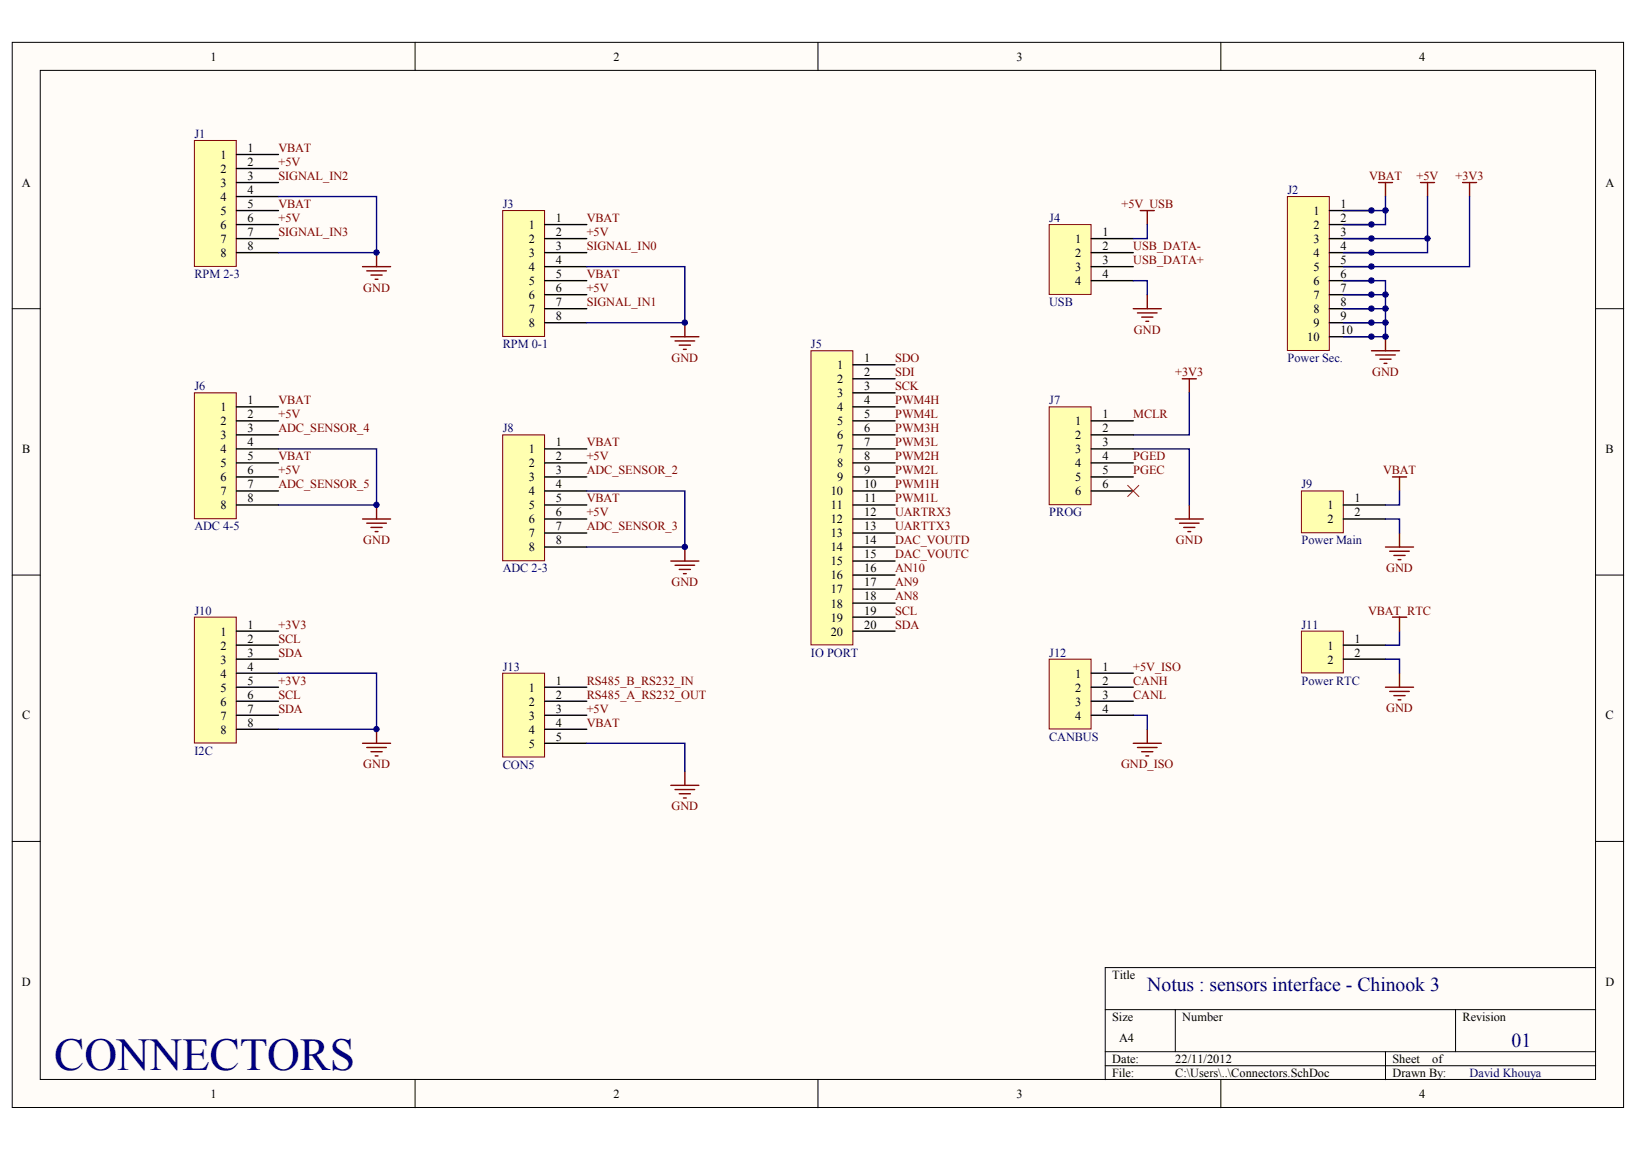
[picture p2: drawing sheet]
<svg xmlns="http://www.w3.org/2000/svg" width="289mm" height="203mm" viewBox="0 0 289 203" stroke-linecap="round" stroke-linejoin="round" font-family="sans-serif">
<defs><g id="words">
<text font-size="8" fill="#000080" x="9.6" y="188.7">CONNECTORS</text>
<g font-size="3.5" fill="#000080">
<text x="202.4" y="174.7">Notus : sensors interface - Chinook 3</text>
<text x="266.6" y="184.6">01</text>
</g>
<g font-size="2.2">
<text x="37.2" y="10.7">1</text>
<text x="108.2" y="10.7">2</text>
<text x="179.3" y="10.7">3</text>
<text x="250.3" y="10.7">4</text>
<text x="38.9" y="28">1</text>
<text x="43.7" y="29.3">2</text>
<text x="43.7" y="26.8">1</text>
<text x="3.9" y="32.9">A</text>
<text x="38.9" y="30.5">2</text>
<text x="38.9" y="33">3</text>
<text x="38.9" y="35.4">4</text>
<text x="43.7" y="31.7">3</text>
<text x="43.7" y="34.2">4</text>
<text x="283.2" y="32.9">A</text>
<text x="38.9" y="37.9">5</text>
<text x="38.9" y="40.4">6</text>
<text x="43.7" y="36.7">5</text>
<text x="43.7" y="39.2">6</text>
<text x="43.7" y="41.6">7</text>
<text x="93.3" y="40.4">1</text>
<text x="98.1" y="41.6">2</text>
<text x="98.1" y="39.2">1</text>
<text x="194.5" y="41.6">1</text>
<text x="231.7" y="40.4">2</text>
<text x="231.7" y="37.9">1</text>
<text x="236.5" y="39.2">2</text>
<text x="236.5" y="36.7">1</text>
<text x="236.5" y="41.6">3</text>
<text x="38.9" y="42.9">7</text>
<text x="38.9" y="45.3">8</text>
<text x="43.7" y="44.1">8</text>
<text x="93.3" y="42.9">2</text>
<text x="93.3" y="45.3">3</text>
<text x="93.3" y="47.8">4</text>
<text x="98.1" y="44.1">3</text>
<text x="98.1" y="46.6">4</text>
<text x="189.7" y="45.3">2</text>
<text x="189.7" y="42.9">1</text>
<text x="189.7" y="47.8">3</text>
<text x="194.5" y="44.1">2</text>
<text x="194.5" y="46.6">3</text>
<text x="231.7" y="42.9">3</text>
<text x="231.7" y="45.3">4</text>
<text x="231.7" y="47.8">5</text>
<text x="236.5" y="44.1">4</text>
<text x="236.5" y="46.6">5</text>
<text x="93.3" y="50.3">5</text>
<text x="93.3" y="52.8">6</text>
<text x="98.1" y="49">5</text>
<text x="98.1" y="51.5">6</text>
<text x="98.1" y="54">7</text>
<text x="189.7" y="50.3">4</text>
<text x="194.5" y="49">4</text>
<text x="231.7" y="50.3">6</text>
<text x="231.7" y="52.8">7</text>
<text x="236.5" y="49">6</text>
<text x="236.5" y="51.5">7</text>
<text x="236.5" y="54">8</text>
<text x="93.3" y="55.2">7</text>
<text x="93.3" y="57.7">8</text>
<text x="98.1" y="56.5">8</text>
<text x="231.7" y="55.2">8</text>
<text x="231.7" y="57.7">9</text>
<text x="236.5" y="56.5">9</text>
<text x="236.5" y="58.9">10</text>
<text x="147.6" y="65.1">1</text>
<text x="152.4" y="63.9">1</text>
<text x="230.6" y="60.2">10</text>
<text x="43.7" y="71.3">1</text>
<text x="147.6" y="67.6">2</text>
<text x="147.6" y="70.1">3</text>
<text x="152.4" y="66.4">2</text>
<text x="152.4" y="68.8">3</text>
<text x="152.4" y="71.3">4</text>
<text x="38.9" y="75">2</text>
<text x="38.9" y="72.5">1</text>
<text x="38.9" y="77.5">3</text>
<text x="43.7" y="73.8">2</text>
<text x="43.7" y="76.2">3</text>
<text x="147.6" y="72.5">4</text>
<text x="147.6" y="75">5</text>
<text x="147.6" y="77.5">6</text>
<text x="152.4" y="73.8">5</text>
<text x="152.4" y="76.2">6</text>
<text x="189.7" y="77.5">2</text>
<text x="189.7" y="75">1</text>
<text x="194.5" y="76.2">2</text>
<text x="194.5" y="73.8">1</text>
<text x="3.9" y="79.9">B</text>
<text x="38.9" y="80">4</text>
<text x="38.9" y="82.4">5</text>
<text x="43.7" y="78.7">4</text>
<text x="43.7" y="81.2">5</text>
<text x="43.7" y="83.7">6</text>
<text x="93.3" y="82.4">2</text>
<text x="93.3" y="80">1</text>
<text x="98.1" y="81.2">2</text>
<text x="98.1" y="78.7">1</text>
<text x="98.1" y="83.7">3</text>
<text x="147.6" y="80">7</text>
<text x="147.6" y="82.4">8</text>
<text x="152.4" y="78.7">7</text>
<text x="152.4" y="81.2">8</text>
<text x="152.4" y="83.7">9</text>
<text x="189.7" y="80">3</text>
<text x="189.7" y="82.4">4</text>
<text x="194.5" y="78.7">3</text>
<text x="194.5" y="81.2">4</text>
<text x="194.5" y="83.7">5</text>
<text x="283.2" y="79.9">B</text>
<text x="38.9" y="84.9">6</text>
<text x="38.9" y="87.4">7</text>
<text x="38.9" y="89.8">8</text>
<text x="43.7" y="86.1">7</text>
<text x="43.7" y="88.6">8</text>
<text x="93.3" y="84.9">3</text>
<text x="93.3" y="87.4">4</text>
<text x="93.3" y="89.8">5</text>
<text x="98.1" y="86.1">4</text>
<text x="98.1" y="88.6">5</text>
<text x="146.5" y="87.4">10</text>
<text x="146.5" y="89.8">11</text>
<text x="147.6" y="84.9">9</text>
<text x="152.4" y="86.1">10</text>
<text x="152.4" y="88.6">11</text>
<text x="189.7" y="84.9">5</text>
<text x="189.7" y="87.4">6</text>
<text x="194.5" y="86.1">6</text>
<text x="234.2" y="89.8">1</text>
<text x="238.9" y="88.6">1</text>
<text x="93.3" y="92.3">6</text>
<text x="93.3" y="94.8">7</text>
<text x="98.1" y="91.1">6</text>
<text x="98.1" y="93.6">7</text>
<text x="146.5" y="92.3">12</text>
<text x="146.5" y="94.8">13</text>
<text x="152.4" y="91.1">12</text>
<text x="152.4" y="93.6">13</text>
<text x="234.2" y="92.3">2</text>
<text x="238.9" y="91.1">2</text>
<text x="93.3" y="97.3">8</text>
<text x="98.1" y="96">8</text>
<text x="146.5" y="97.3">14</text>
<text x="146.5" y="99.7">15</text>
<text x="152.4" y="96">14</text>
<text x="152.4" y="98.5">15</text>
<text x="152.4" y="101">16</text>
<text x="146.5" y="102.2">16</text>
<text x="146.5" y="104.7">17</text>
<text x="146.5" y="107.2">18</text>
<text x="152.4" y="103.4">17</text>
<text x="152.4" y="105.9">18</text>
<text x="38.9" y="112.1">1</text>
<text x="43.7" y="113.3">2</text>
<text x="43.7" y="110.9">1</text>
<text x="146.5" y="109.6">19</text>
<text x="146.5" y="112.1">20</text>
<text x="152.4" y="108.4">19</text>
<text x="152.4" y="110.9">20</text>
<text x="238.9" y="113.3">1</text>
<text x="38.9" y="114.6">2</text>
<text x="38.9" y="117">3</text>
<text x="38.9" y="119.5">4</text>
<text x="43.7" y="115.8">3</text>
<text x="43.7" y="118.3">4</text>
<text x="189.7" y="119.5">1</text>
<text x="194.5" y="118.3">1</text>
<text x="234.2" y="117">2</text>
<text x="234.2" y="114.6">1</text>
<text x="238.9" y="115.8">2</text>
<text x="38.9" y="122">5</text>
<text x="38.9" y="124.5">6</text>
<text x="43.7" y="120.8">5</text>
<text x="43.7" y="123.2">6</text>
<text x="43.7" y="125.7">7</text>
<text x="93.3" y="124.5">2</text>
<text x="93.3" y="122">1</text>
<text x="98.1" y="123.2">2</text>
<text x="98.1" y="120.8">1</text>
<text x="98.1" y="125.7">3</text>
<text x="189.7" y="122">2</text>
<text x="189.7" y="124.5">3</text>
<text x="194.5" y="120.8">2</text>
<text x="194.5" y="123.2">3</text>
<text x="194.5" y="125.7">4</text>
<text x="3.9" y="126.9">C</text>
<text x="38.9" y="126.9">7</text>
<text x="38.9" y="129.4">8</text>
<text x="43.7" y="128.2">8</text>
<text x="93.3" y="126.9">3</text>
<text x="93.3" y="129.4">4</text>
<text x="93.3" y="131.9">5</text>
<text x="98.1" y="128.2">4</text>
<text x="98.1" y="130.6">5</text>
<text x="189.7" y="126.9">4</text>
<text x="283.2" y="126.9">C</text>
<text x="3.9" y="173.8">D</text>
<text x="196.2" y="172.6">Title</text>
<text x="283.2" y="173.8">D</text>
<text x="196.2" y="180">Size</text>
<text x="197.4" y="183.7">A4</text>
<text x="208.5" y="180">Number</text>
<text x="258" y="180">Revision</text>
<text x="196.2" y="187.4">Date:</text>
<text x="196.2" y="189.9">File:</text>
<text x="207.3" y="187.4">22/11/2012</text>
<text x="207.3" y="189.9">C:\Users\..\Connectors.SchDoc</text>
<text x="245.6" y="187.4">Sheet</text>
<text x="245.6" y="189.9">Drawn By:</text>
<text x="252.6" y="187.4">of</text>
<text x="37.2" y="193.7">1</text>
<text x="108.2" y="193.7">2</text>
<text x="179.3" y="193.7">3</text>
<text x="250.3" y="193.7">4</text>
</g>
<g font-size="2.2" fill="#000080">
<text x="34.3" y="24.3">J1</text>
<text x="227.1" y="34.2">J2</text>
<text x="88.7" y="36.7">J3</text>
<text x="185.1" y="39.2">J4</text>
<text x="34.3" y="49">RPM 2-3</text>
<text x="185.1" y="54">USB</text>
<text x="88.7" y="61.4">RPM 0-1</text>
<text x="143" y="61.4">J5</text>
<text x="227.1" y="63.9">Power Sec.</text>
<text x="34.3" y="68.8">J6</text>
<text x="185.1" y="71.3">J7</text>
<text x="88.7" y="76.2">J8</text>
<text x="229.6" y="86.1">J9</text>
<text x="34.3" y="93.6">ADC 4-5</text>
<text x="185.1" y="91.1">PROG</text>
<text x="88.7" y="101">ADC 2-3</text>
<text x="229.6" y="96">Power Main</text>
<text x="34.3" y="108.4">J10</text>
<text x="229.6" y="110.9">J11</text>
<text x="88.7" y="118.3">J13</text>
<text x="143" y="115.8">IO PORT</text>
<text x="185.1" y="115.8">J12</text>
<text x="229.6" y="120.8">Power RTC</text>
<text x="185.1" y="130.6">CANBUS</text>
<text x="34.3" y="133.1">I2C</text>
<text x="88.7" y="135.6">CON5</text>
<text x="259.2" y="190">David Khouya</text>
</g>
<g font-size="2.2" fill="#800000">
<text x="49.1" y="26.8">VBAT</text>
<text x="49.1" y="29.3">+5V</text>
<text x="49.1" y="31.7">SIGNAL_IN2</text>
<text x="241.5" y="31.7">VBAT</text>
<text x="249.9" y="31.7">+5V</text>
<text x="256.7" y="31.7">+3V3</text>
<text x="49.1" y="36.7">VBAT</text>
<text x="49.1" y="39.2">+5V</text>
<text x="49.1" y="41.6">SIGNAL_IN3</text>
<text x="103.5" y="39.2">VBAT</text>
<text x="103.5" y="41.6">+5V</text>
<text x="197.8" y="36.7">+5V_USB</text>
<text x="103.5" y="44.1">SIGNAL_IN0</text>
<text x="199.9" y="44.1">USB_DATA-</text>
<text x="199.9" y="46.6">USB_DATA+</text>
<text x="64.1" y="51.4">GND</text>
<text x="103.5" y="49">VBAT</text>
<text x="103.5" y="51.5">+5V</text>
<text x="103.5" y="54">SIGNAL_IN1</text>
<text x="200" y="58.9">GND</text>
<text x="118.5" y="63.8">GND</text>
<text x="157.9" y="63.9">SDO</text>
<text x="49.1" y="71.3">VBAT</text>
<text x="157.9" y="68.8">SCK</text>
<text x="157.9" y="66.4">SDI</text>
<text x="157.9" y="71.3">PWM4H</text>
<text x="207.3" y="66.4">+3V3</text>
<text x="242" y="66.3">GND</text>
<text x="49.1" y="73.8">+5V</text>
<text x="49.1" y="76.2">ADC_SENSOR_4</text>
<text x="157.9" y="76.2">PWM3H</text>
<text x="157.9" y="73.8">PWM4L</text>
<text x="199.9" y="73.8">MCLR</text>
<text x="49.1" y="81.2">VBAT</text>
<text x="49.1" y="83.7">+5V</text>
<text x="103.5" y="78.7">VBAT</text>
<text x="103.5" y="81.2">+5V</text>
<text x="103.5" y="83.7">ADC_SENSOR_2</text>
<text x="157.9" y="83.7">PWM2L</text>
<text x="157.9" y="81.2">PWM2H</text>
<text x="157.9" y="78.7">PWM3L</text>
<text x="199.9" y="81.2">PGED</text>
<text x="199.9" y="83.7">PGEC</text>
<text x="244" y="83.7">VBAT</text>
<text x="49.1" y="86.1">ADC_SENSOR_5</text>
<text x="103.5" y="88.6">VBAT</text>
<text x="157.9" y="88.6">PWM1L</text>
<text x="157.9" y="86.1">PWM1H</text>
<text x="64.1" y="96">GND</text>
<text x="103.5" y="91.1">+5V</text>
<text x="103.5" y="93.6">ADC_SENSOR_3</text>
<text x="157.9" y="93.6">UARTTX3</text>
<text x="157.9" y="91.1">UARTRX3</text>
<text x="207.4" y="96">GND</text>
<text x="157.9" y="101">AN10</text>
<text x="157.9" y="98.5">DAC_VOUTC</text>
<text x="157.9" y="96">DAC_VOUTD</text>
<text x="244.5" y="100.9">GND</text>
<text x="118.5" y="103.4">GND</text>
<text x="157.9" y="105.9">AN8</text>
<text x="157.9" y="103.4">AN9</text>
<text x="49.1" y="113.3">SCL</text>
<text x="49.1" y="110.9">+3V3</text>
<text x="157.9" y="108.4">SCL</text>
<text x="157.9" y="110.9">SDA</text>
<text x="241.3" y="108.4">VBAT_RTC</text>
<text x="49.1" y="115.8">SDA</text>
<text x="199.9" y="118.3">+5V_ISO</text>
<text x="49.1" y="125.7">SDA</text>
<text x="49.1" y="123.2">SCL</text>
<text x="49.1" y="120.8">+3V3</text>
<text x="103.5" y="120.8">RS485_B_RS232_IN</text>
<text x="103.5" y="123.2">RS485_A_RS232_OUT</text>
<text x="103.5" y="125.7">+5V</text>
<text x="199.9" y="120.8">CANH</text>
<text x="199.9" y="123.2">CANL</text>
<text x="244.5" y="125.6">GND</text>
<text x="103.5" y="128.2">VBAT</text>
<text x="64.1" y="135.5">GND</text>
<text x="197.7" y="135.5">GND_ISO</text>
<text x="118.5" y="142.9">GND</text>
</g>
</g></defs>
<g fill="#fffcf8" stroke="#000" stroke-width=".18">
<path d="M2.2 7.5h284.2v187.9h-284.2z"/>
<path d="M7.1 12.4h274.3v178h-274.3z"/>
</g>
<g fill="none" stroke="#000" stroke-width=".18">
<path d="M73.2 7.5v4.9M144.3 7.5v4.9M215.3 7.5v4.9M2.2 54.5h4.9M281.5 54.5h4.9M2.2 101.4h4.9M281.5 101.4h4.9M2.2 148.4h4.9M281.5 148.4h4.9M195 178.1h86.5M207.3 178.1v7.4M256.7 178.1v7.4"/>
<path d="M281.5 170.7h-86.5v19.8M73.2 190.5v4.9M144.3 190.5v4.9M195 185.5h86.5M195 188h86.5M215.3 190.5v4.9M244.4 185.5v5"/>
</g>
<path d="M229.6 86.6h7.3v7.4h-7.3z" fill="#ffffb0" stroke="#800000" stroke-width=".18"/>
<path d="M237 91.5h7.4M237 89.1h7.4" fill="none" stroke="#000" stroke-width=".25"/>
<path d="M88.7 37.1h7.4v22.2h-7.4z" fill="#ffffb0" stroke="#800000" stroke-width=".18"/>
<path d="M96.1 39.6h7.4M96.1 42.1h7.4M96.1 44.6h7.4M96.1 47h7.4M96.1 49.5h7.4M96.1 52h7.4M96.1 54.5h7.4M96.1 56.9h7.4" fill="none" stroke="#000" stroke-width=".25"/>
<path d="M34.3 24.8h7.4v22.2h-7.4z" fill="#ffffb0" stroke="#800000" stroke-width=".18"/>
<path d="M41.7 29.7h7.4M41.7 27.3h7.4M41.7 32.2h7.4M41.7 34.7h7.4M41.7 37.1h7.4M41.7 39.6h7.4M41.7 42.1h7.4M41.7 44.6h7.4" fill="none" stroke="#000" stroke-width=".25"/>
<path d="M88.7 76.7h7.4v22.2h-7.4z" fill="#ffffb0" stroke="#800000" stroke-width=".18"/>
<path d="M96.1 79.2h7.4M96.1 81.7h7.4M96.1 84.1h7.4M96.1 86.6h7.4M96.1 89.1h7.4M96.1 91.5h7.4M96.1 94h7.4M96.1 96.5h7.4" fill="none" stroke="#000" stroke-width=".25"/>
<path d="M34.3 69.3h7.4v22.2h-7.4z" fill="#ffffb0" stroke="#800000" stroke-width=".18"/>
<path d="M41.7 74.2h7.4M41.7 71.8h7.4M41.7 76.7h7.4M41.7 79.2h7.4M41.7 81.7h7.4M41.7 84.1h7.4M41.7 86.6h7.4M41.7 89.1h7.4" fill="none" stroke="#000" stroke-width=".25"/>
<g fill="none" stroke="#800000" stroke-width=".25">
<path d="M243.1 32.2h2.5M244.4 32.2v2.5M250.6 32.2h2.4M251.8 32.2v2.5M258 32.2h2.5M259.2 32.2v2.5M244.4 59.4v2.5M241.9 61.9h5M242.7 62.6h3.4M243.4 63.4h2M244.1 64.1h.5M244.4 96.5h4.9"/>
<path d="M245.1 97.2h3.5M245.6 84.1h2.5M245.9 98h1.9M246.6 98.7h.5M246.9 84.1v2.5M246.9 94v2.5"/>
</g>
<path d="M244.4 91.5h2.5v2.5M246.9 86.6v2.5h-2.5" fill="none" stroke="#000080" stroke-width=".25"/>
<path d="M185.1 39.6h7.4v12.3h-7.4z" fill="#ffffb0" stroke="#800000" stroke-width=".18"/>
<path d="M192.5 44.6h7.4M192.5 42.1h7.4M192.5 47h7.4M192.5 49.5h7.4" fill="none" stroke="#000" stroke-width=".25"/>
<g fill="none" stroke="#800000" stroke-width=".25">
<path d="M201.1 37.1h2.5M202.4 37.1v2.5M199.9 54.5h4.9M200.6 55.2h3.5M201.4 55.9h2M202.1 56.7h.5M202.4 52v2.5M208.5 66.8h2.5M209.8 66.8v2.5M207.3 91.5h5M208.1 92.3h3.4M208.8 93h2"/>
<path d="M209.5 93.8h.5M209.8 89.1v2.4M199.9 131.1h4.9M200.6 131.9h3.5M201.4 132.6h2M202.1 133.3h.5M202.4 128.6v2.5"/>
</g>
<path d="M202.4 39.6v2.5h-2.5M199.9 49.5h2.5v2.5M199.9 79.2h9.9v9.9M209.8 69.3v7.4h-9.9M199.9 126.2h2.5v2.4" fill="none" stroke="#000080" stroke-width=".25"/>
<path d="M185.1 71.8h7.4v17.2h-7.4z" fill="#ffffb0" stroke="#800000" stroke-width=".18"/>
<path d="M192.5 76.7h7.4M192.5 74.2h7.4M192.5 79.2h7.4M192.5 81.7h7.4M192.5 84.1h7.4M192.5 86.6h7.4" fill="none" stroke="#000" stroke-width=".25"/>
<path d="M198.9 85.6l2 2M200.9 85.6l-2 2" fill="none" stroke="#f00" stroke-width=".18"/>
<path d="M229.6 111.3h7.3v7.4h-7.3z" fill="#ffffb0" stroke="#800000" stroke-width=".18"/>
<path d="M237 116.3h7.4M237 113.8h7.4" fill="none" stroke="#000" stroke-width=".25"/>
<g fill="none" stroke="#800000" stroke-width=".25">
<path d="M63.9 47h5M64.7 47.8h3.5M65.4 48.5h2M66.2 49.3h.5M66.4 44.6v2.4M118.3 59.4h5M120.8 56.9v2.5M119.1 60.1h3.4M119.8 60.9h2M120.6 61.6h.4M63.9 91.5h5M64.7 92.3h3.5"/>
<path d="M65.4 93h2M66.2 93.8h.5M66.4 89.1v2.4M118.3 99h5M119.1 99.7h3.4M120.8 96.5v2.5M119.8 100.4h2M120.6 101.2h.4M245.6 108.9h2.5M246.9 108.9v2.4M246.9 118.7v2.5M63.9 131.1h5"/>
<path d="M64.7 131.9h3.5M65.4 132.6h2M66.2 133.3h.5M66.4 128.6v2.5M118.3 138.5h5M119.1 139.3h3.4M120.8 136.1v2.4M244.4 121.2h4.9M245.1 122h3.5M245.9 122.7h1.9M246.6 123.4h.5M119.8 140h2"/>
<path d="M120.6 140.8h.4"/>
</g>
<path d="M49.1 34.7h17.3v9.9h-17.3M103.5 47h17.3v9.9h-17.3M49.1 79.2h17.3v9.9h-17.3M103.5 86.6h17.3v9.9h-17.3M244.4 116.3h2.5v2.4M246.9 111.3v2.5h-2.5" fill="none" stroke="#000080" stroke-width=".25"/>
<path d="M143 61.9h7.4v51.8h-7.4z" fill="#ffffb0" stroke="#800000" stroke-width=".18"/>
<g fill="none" stroke="#000" stroke-width=".25">
<path d="M150.5 64.3h7.4M150.5 66.8h7.4M150.5 69.3h7.4M150.5 71.8h7.4M150.5 74.2h7.4M150.5 76.7h7.4M150.5 79.2h7.4M150.5 81.7h7.4M150.5 84.1h7.4M150.5 86.6h7.4M150.5 89.1h7.4M150.5 91.5h7.4"/>
<path d="M150.5 94h7.4M150.5 96.5h7.4M150.5 99h7.4M150.5 101.4h7.4M150.5 103.9h7.4M150.5 106.4h7.4M150.5 108.9h7.4M150.5 111.3h7.4"/>
</g>
<path d="M34.3 108.9h7.4v22.2h-7.4z" fill="#ffffb0" stroke="#800000" stroke-width=".18"/>
<path d="M41.7 113.8h7.4M41.7 111.3h7.4M41.7 116.3h7.4M41.7 118.7h7.4M41.7 121.2h7.4M41.7 123.7h7.4M41.7 126.2h7.4M41.7 128.6h7.4" fill="none" stroke="#000" stroke-width=".25"/>
<path d="M49.1 118.7h17.3v9.9h-17.3" fill="none" stroke="#000080" stroke-width=".25"/>
<path d="M88.7 118.7h7.4v14.8h-7.4z" fill="#ffffb0" stroke="#800000" stroke-width=".18"/>
<path d="M96.1 123.7h7.4M96.1 121.2h7.4M96.1 126.2h7.4M96.1 128.6h7.4M96.1 131.1h7.4" fill="none" stroke="#000" stroke-width=".25"/>
<path d="M103.5 131.1h17.3v5" fill="none" stroke="#000080" stroke-width=".25"/>
<path d="M227.1 34.7h7.4v27.1h-7.4z" fill="#ffffb0" stroke="#800000" stroke-width=".18"/>
<path d="M234.5 39.6h7.4M234.5 37.1h7.4M234.5 42.1h7.4M234.5 44.6h7.4M234.5 47h7.4M234.5 49.5h7.4M234.5 52h7.4M234.5 54.5h7.4M234.5 56.9h7.4M234.5 59.4h7.4" fill="none" stroke="#000" stroke-width=".25"/>
<path d="M244.4 34.7v2.4h-7.4M244.4 37.1v2.5h-7.4M251.8 34.7v7.4h-14.8M259.2 34.7v12.3h-22.2M237 56.9h7.4v2.5h-7.4M237 54.5h7.4v2.4M237 52h7.4v2.5M237 49.5h7.4v2.5M251.8 42.1v2.5h-14.8" fill="none" stroke="#000080" stroke-width=".25"/>
<path d="M185.1 116.3h7.4v12.3h-7.4z" fill="#ffffb0" stroke="#800000" stroke-width=".18"/>
<path d="M192.5 118.7h7.4M192.5 121.2h7.4M192.5 123.7h7.4M192.5 126.2h7.4" fill="none" stroke="#000" stroke-width=".25"/>
<g fill="#000080" stroke="#000080" stroke-width=".18">
<circle cx="66.4" cy="128.6" r=".47"/>
<circle cx="66.4" cy="89" r=".47"/>
<circle cx="66.4" cy="44.5" r=".47"/>
<circle cx="120.8" cy="96.5" r=".48"/>
<circle cx="120.8" cy="56.9" r=".48"/>
<circle cx="241.9" cy="59.4" r=".48"/>
<circle cx="241.9" cy="56.9" r=".48"/>
<circle cx="241.9" cy="54.4" r=".48"/>
<circle cx="241.9" cy="52" r=".48"/>
<circle cx="241.9" cy="49.5" r=".48"/>
<circle cx="241.9" cy="47" r=".48"/>
<circle cx="241.9" cy="44.5" r=".48"/>
<circle cx="241.9" cy="42.1" r=".48"/>
<circle cx="241.9" cy="39.6" r=".48"/>
<circle cx="241.9" cy="37.1" r=".48"/>
<circle cx="244.4" cy="59.4" r=".48"/>
<circle cx="244.4" cy="56.9" r=".48"/>
<circle cx="244.4" cy="54.4" r=".48"/>
<circle cx="244.4" cy="52" r=".48"/>
<circle cx="244.4" cy="37.1" r=".48"/>
<circle cx="251.8" cy="42.1" r=".47"/>
</g>
<use href="#words"/>
</svg>
